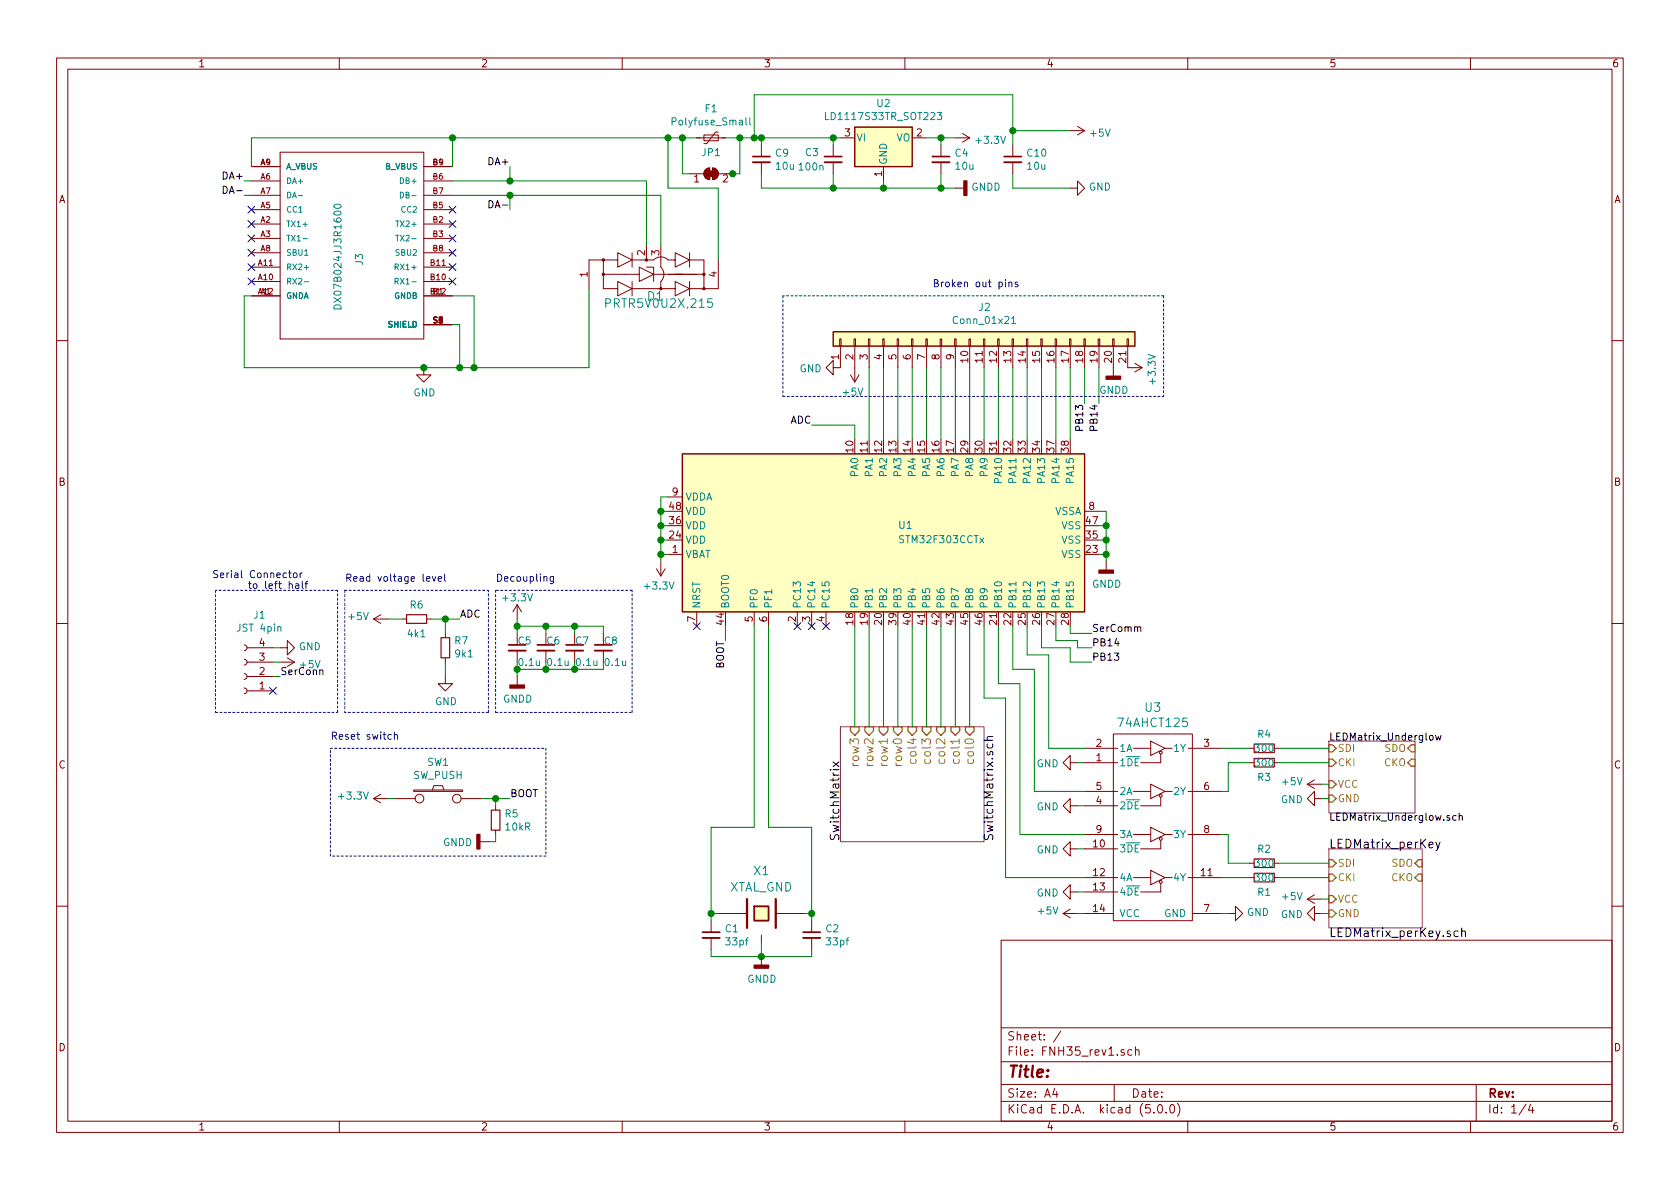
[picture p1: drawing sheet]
<svg xmlns="http://www.w3.org/2000/svg" width="297mm" height="210mm" viewBox="0 0 297 210" stroke-linecap="round" stroke-linejoin="round" font-family="sans-serif">
<defs><g id="words">
<text font-size="2.8" fill="#840000" x="178" y="190.5">Title:</text>
<g font-size="2.1" fill="#008484">
<text x="114.5" y="53.2">D1</text>
<text x="107.6" y="54.4">PRTR5V0U2X,215</text>
<text x="202.5" y="125.9">U3</text>
<text x="197.9" y="128.6">74AHCT125</text>
<text x="133.3" y="154.8">X1</text>
<text x="128.9" y="157.7">XTAL_GND</text>
</g>
<g font-size="2.1" fill="#848400">
<text x="151.9" y="135.2" transform="rotate(-90 151.9 135.2)">row3</text>
<text x="154.4" y="135.2" transform="rotate(-90 154.4 135.2)">row2</text>
<text x="157" y="135.2" transform="rotate(-90 157 135.2)">row1</text>
<text x="159.5" y="135.2" transform="rotate(-90 159.5 135.2)">row0</text>
<text x="162.1" y="134.5" transform="rotate(-90 162.1 134.5)">col4</text>
<text x="164.6" y="134.5" transform="rotate(-90 164.6 134.5)">col3</text>
<text x="167.1" y="134.5" transform="rotate(-90 167.1 134.5)">col2</text>
<text x="169.7" y="134.5" transform="rotate(-90 169.7 134.5)">col1</text>
<text x="172.2" y="134.5" transform="rotate(-90 172.2 134.5)">col0</text>
</g>
<g font-size="2.1">
<text x="148.4" y="148.8" transform="rotate(-90 148.4 148.8)">SwitchMatrix</text>
<text x="175.6" y="148.8" transform="rotate(-90 175.6 148.8)">SwitchMatrix.sch</text>
<text x="234.9" y="150">LEDMatrix_perKey</text>
<text x="234.9" y="165.7">LEDMatrix_perKey.sch</text>
</g>
<g font-size="2.1" fill="#840000">
<text x="178" y="184">Sheet: /</text>
<text x="178" y="186.7">File: FNH35_rev1.sch</text>
<text x="178" y="196.9">KiCad E.D.A. kicad (5.0.0)</text>
<text x="178" y="194.1">Size: A4</text>
<text x="200" y="194.1">Date:</text>
<text x="263" y="194.1">Rev:</text>
<text x="263" y="196.9">Id: 1/4</text>
</g>
<g font-size="1.8" fill="#840000">
<text x="35" y="11.9">1</text>
<text x="85" y="11.9">2</text>
<text x="135" y="11.9">3</text>
<text x="185" y="11.9">4</text>
<text x="235" y="11.9">5</text>
<text x="285" y="11.9">6</text>
<text x="149.4" y="24.1">3</text>
<text x="162.1" y="24.1">2</text>
<text x="10.4" y="35.9">A</text>
<text x="122.7" y="32.3">1</text>
<text x="127.8" y="32.3">2</text>
<text x="156" y="31.2" transform="rotate(-90 156 31.2)">1</text>
<text x="285.4" y="35.9">A</text>
<text x="114" y="45.2" transform="rotate(-90 114 45.2)">2</text>
<text x="116.6" y="45.2" transform="rotate(-90 116.6 45.2)">3</text>
<text x="103.9" y="49" transform="rotate(-90 103.9 49)">1</text>
<text x="126.7" y="49" transform="rotate(-90 126.7 49)">4</text>
<text x="148.3" y="63.6" transform="rotate(-90 148.3 63.6)">1</text>
<text x="150.9" y="63.6" transform="rotate(-90 150.9 63.6)">2</text>
<text x="153.4" y="63.6" transform="rotate(-90 153.4 63.6)">3</text>
<text x="156" y="63.6" transform="rotate(-90 156 63.6)">4</text>
<text x="158.5" y="63.6" transform="rotate(-90 158.5 63.6)">5</text>
<text x="161" y="63.6" transform="rotate(-90 161 63.6)">6</text>
<text x="163.6" y="63.6" transform="rotate(-90 163.6 63.6)">7</text>
<text x="166.1" y="63.6" transform="rotate(-90 166.1 63.6)">8</text>
<text x="168.7" y="63.6" transform="rotate(-90 168.7 63.6)">9</text>
<text x="171.2" y="64.1" transform="rotate(-90 171.2 64.1)">10</text>
<text x="173.7" y="64.1" transform="rotate(-90 173.7 64.1)">11</text>
<text x="176.3" y="64.1" transform="rotate(-90 176.3 64.1)">12</text>
<text x="178.8" y="64.1" transform="rotate(-90 178.8 64.1)">13</text>
<text x="181.4" y="64.1" transform="rotate(-90 181.4 64.1)">14</text>
<text x="183.9" y="64.1" transform="rotate(-90 183.9 64.1)">15</text>
<text x="186.4" y="64.1" transform="rotate(-90 186.4 64.1)">16</text>
<text x="189" y="64.1" transform="rotate(-90 189 64.1)">17</text>
<text x="191.5" y="64.1" transform="rotate(-90 191.5 64.1)">18</text>
<text x="194.1" y="64.1" transform="rotate(-90 194.1 64.1)">19</text>
<text x="196.6" y="64.1" transform="rotate(-90 196.6 64.1)">20</text>
<text x="199.1" y="64.1" transform="rotate(-90 199.1 64.1)">21</text>
<text x="150.9" y="80" transform="rotate(-90 150.9 80)">10</text>
<text x="153.4" y="80" transform="rotate(-90 153.4 80)">11</text>
<text x="156" y="80" transform="rotate(-90 156 80)">12</text>
<text x="158.5" y="80" transform="rotate(-90 158.5 80)">13</text>
<text x="161" y="80" transform="rotate(-90 161 80)">14</text>
<text x="163.6" y="80" transform="rotate(-90 163.6 80)">15</text>
<text x="166.1" y="80" transform="rotate(-90 166.1 80)">16</text>
<text x="168.7" y="80" transform="rotate(-90 168.7 80)">17</text>
<text x="171.2" y="80" transform="rotate(-90 171.2 80)">29</text>
<text x="173.7" y="80" transform="rotate(-90 173.7 80)">30</text>
<text x="176.3" y="80" transform="rotate(-90 176.3 80)">31</text>
<text x="178.8" y="80" transform="rotate(-90 178.8 80)">32</text>
<text x="181.4" y="80" transform="rotate(-90 181.4 80)">33</text>
<text x="183.9" y="80" transform="rotate(-90 183.9 80)">34</text>
<text x="186.4" y="80" transform="rotate(-90 186.4 80)">37</text>
<text x="189" y="80" transform="rotate(-90 189 80)">38</text>
<text x="10.4" y="85.9">B</text>
<text x="118.9" y="87.6">9</text>
<text x="285.4" y="85.9">B</text>
<text x="118.4" y="95.2">24</text>
<text x="118.4" y="92.7">36</text>
<text x="118.4" y="90.2">48</text>
<text x="192.1" y="95.2">35</text>
<text x="192.1" y="92.7">47</text>
<text x="192.6" y="90.2">8</text>
<text x="118.9" y="97.8">1</text>
<text x="192.1" y="97.8">23</text>
<text x="122.9" y="110" transform="rotate(-90 122.9 110)">7</text>
<text x="128" y="110.4" transform="rotate(-90 128 110.4)">44</text>
<text x="133.1" y="110" transform="rotate(-90 133.1 110)">5</text>
<text x="135.6" y="110" transform="rotate(-90 135.6 110)">6</text>
<text x="140.7" y="110" transform="rotate(-90 140.7 110)">2</text>
<text x="143.3" y="110" transform="rotate(-90 143.3 110)">3</text>
<text x="145.8" y="110" transform="rotate(-90 145.8 110)">4</text>
<text x="150.9" y="110.4" transform="rotate(-90 150.9 110.4)">18</text>
<text x="153.4" y="110.4" transform="rotate(-90 153.4 110.4)">19</text>
<text x="156" y="110.4" transform="rotate(-90 156 110.4)">20</text>
<text x="158.5" y="110.4" transform="rotate(-90 158.5 110.4)">39</text>
<text x="161" y="110.4" transform="rotate(-90 161 110.4)">40</text>
<text x="163.6" y="110.4" transform="rotate(-90 163.6 110.4)">41</text>
<text x="166.1" y="110.4" transform="rotate(-90 166.1 110.4)">42</text>
<text x="168.7" y="110.4" transform="rotate(-90 168.7 110.4)">43</text>
<text x="171.2" y="110.4" transform="rotate(-90 171.2 110.4)">45</text>
<text x="173.7" y="110.4" transform="rotate(-90 173.7 110.4)">46</text>
<text x="176.3" y="110.4" transform="rotate(-90 176.3 110.4)">21</text>
<text x="178.8" y="110.4" transform="rotate(-90 178.8 110.4)">22</text>
<text x="181.4" y="110.4" transform="rotate(-90 181.4 110.4)">25</text>
<text x="183.9" y="110.4" transform="rotate(-90 183.9 110.4)">26</text>
<text x="186.4" y="110.4" transform="rotate(-90 186.4 110.4)">27</text>
<text x="189" y="110.4" transform="rotate(-90 189 110.4)">28</text>
<text x="45.9" y="119.4">2</text>
<text x="45.9" y="116.8">3</text>
<text x="45.9" y="114.3">4</text>
<text x="45.9" y="121.9">1</text>
<text x="10.4" y="135.9">C</text>
<text x="193.8" y="134.6">1</text>
<text x="193.8" y="132.1">2</text>
<text x="212.9" y="132.1">3</text>
<text x="285.4" y="135.9">C</text>
<text x="193.8" y="142.2">4</text>
<text x="193.8" y="139.7">5</text>
<text x="212.9" y="139.7">6</text>
<text x="193.3" y="149.9">10</text>
<text x="193.8" y="147.3">9</text>
<text x="212.9" y="147.3">8</text>
<text x="193.3" y="154.9">12</text>
<text x="212.4" y="154.9">11</text>
<text x="193.3" y="157.5">13</text>
<text x="193.3" y="161.3">14</text>
<text x="212.9" y="161.3">7</text>
<text x="10.4" y="185.9">D</text>
<text x="285.4" y="185.9">D</text>
<text x="35" y="199.9">1</text>
<text x="85" y="199.9">2</text>
<text x="135" y="199.9">3</text>
<text x="185" y="199.9">4</text>
<text x="235" y="199.9">5</text>
<text x="285" y="199.9">6</text>
</g>
<g font-size="1.8" fill="#008484">
<text x="119.2" y="22.2">Polyfuse_Small</text>
<text x="124.7" y="19.9">F1</text>
<text x="146.5" y="21.2">LD1117S33TR_SOT223</text>
<text x="155.1" y="18.9">U2</text>
<text x="124.2" y="27.6">JP1</text>
<text x="137.2" y="27.7">C9</text>
<text x="142.4" y="27.6">C3</text>
<text x="151.4" y="25">VI</text>
<text x="156.8" y="29.2" transform="rotate(-90 156.8 29.2)">GND</text>
<text x="158.5" y="25">VO</text>
<text x="168.9" y="27.7">C4</text>
<text x="172.7" y="25.4">+3.3V</text>
<text x="181.7" y="27.7">C10</text>
<text x="192.9" y="24.2">+5V</text>
<text x="137.3" y="30">10u 100n</text>
<text x="169" y="30">10u</text>
<text x="171.8" y="33.7">GNDD</text>
<text x="181.7" y="30">10u</text>
<text x="192.5" y="33.7">GND</text>
<text x="64.2" y="46.8" transform="rotate(-90 64.2 46.8)">J3</text>
<text x="60.4" y="53.8" transform="rotate(-90 60.4 53.8)">DX07B024JJ3R1600</text>
<text x="168.9" y="57.3">Conn_01x21</text>
<text x="173.1" y="55">J2</text>
<text x="141.4" y="65.8">GND</text>
<text x="73.1" y="70.1">GND</text>
<text x="149.1" y="70">+5V</text>
<text x="194.4" y="69.6">GNDD</text>
<text x="204.3" y="67.7" transform="rotate(-90 204.3 67.7)">+3.3V</text>
<text x="121.2" y="88.5">VDDA</text>
<text x="151.8" y="84.2" transform="rotate(-90 151.8 84.2)">PA0</text>
<text x="154.3" y="84.2" transform="rotate(-90 154.3 84.2)">PA1</text>
<text x="156.8" y="84.2" transform="rotate(-90 156.8 84.2)">PA2</text>
<text x="159.4" y="84.2" transform="rotate(-90 159.4 84.2)">PA3</text>
<text x="161.9" y="84.2" transform="rotate(-90 161.9 84.2)">PA4</text>
<text x="164.5" y="84.2" transform="rotate(-90 164.5 84.2)">PA5</text>
<text x="167" y="84.2" transform="rotate(-90 167 84.2)">PA6</text>
<text x="169.5" y="84.2" transform="rotate(-90 169.5 84.2)">PA7</text>
<text x="172.1" y="84.2" transform="rotate(-90 172.1 84.2)">PA8</text>
<text x="174.6" y="84.2" transform="rotate(-90 174.6 84.2)">PA9</text>
<text x="177.2" y="85.2" transform="rotate(-90 177.2 85.2)">PA10</text>
<text x="179.7" y="85.2" transform="rotate(-90 179.7 85.2)">PA11</text>
<text x="182.2" y="85.2" transform="rotate(-90 182.2 85.2)">PA12</text>
<text x="184.8" y="85.2" transform="rotate(-90 184.8 85.2)">PA13</text>
<text x="187.3" y="85.2" transform="rotate(-90 187.3 85.2)">PA14</text>
<text x="189.9" y="85.2" transform="rotate(-90 189.9 85.2)">PA15</text>
<text x="121.2" y="93.6">VDD</text>
<text x="121.2" y="91.1">VDD</text>
<text x="159" y="93.5">U1</text>
<text x="186.4" y="91.1">VSSA</text>
<text x="187.7" y="93.6">VSS</text>
<text x="121.2" y="98.7">VBAT</text>
<text x="121.2" y="96.1">VDD</text>
<text x="159.3" y="96.1">STM32F303CCTx</text>
<text x="187.7" y="98.7">VSS</text>
<text x="187.7" y="96.1">VSS</text>
<text x="72.5" y="107.6">R6</text>
<text x="89.1" y="106.3">+3.3V</text>
<text x="114.1" y="104.3">+3.3V</text>
<text x="123.8" y="107.7" transform="rotate(-90 123.8 107.7)">NRST</text>
<text x="128.9" y="107.7" transform="rotate(-90 128.9 107.7)">BOOT0</text>
<text x="134" y="107.7" transform="rotate(-90 134 107.7)">PF0</text>
<text x="136.5" y="107.7" transform="rotate(-90 136.5 107.7)">PF1</text>
<text x="141.6" y="107.7" transform="rotate(-90 141.6 107.7)">PC13</text>
<text x="144.1" y="107.7" transform="rotate(-90 144.1 107.7)">PC14</text>
<text x="146.7" y="107.7" transform="rotate(-90 146.7 107.7)">PC15</text>
<text x="151.8" y="107.7" transform="rotate(-90 151.8 107.7)">PB0</text>
<text x="154.3" y="107.7" transform="rotate(-90 154.3 107.7)">PB1</text>
<text x="156.8" y="107.7" transform="rotate(-90 156.8 107.7)">PB2</text>
<text x="159.4" y="107.7" transform="rotate(-90 159.4 107.7)">PB3</text>
<text x="161.9" y="107.7" transform="rotate(-90 161.9 107.7)">PB4</text>
<text x="164.5" y="107.7" transform="rotate(-90 164.5 107.7)">PB5</text>
<text x="167" y="107.7" transform="rotate(-90 167 107.7)">PB6</text>
<text x="169.5" y="107.7" transform="rotate(-90 169.5 107.7)">PB7</text>
<text x="172.1" y="107.7" transform="rotate(-90 172.1 107.7)">PB8</text>
<text x="174.6" y="107.7" transform="rotate(-90 174.6 107.7)">PB9</text>
<text x="177.2" y="107.7" transform="rotate(-90 177.2 107.7)">PB10</text>
<text x="179.7" y="107.7" transform="rotate(-90 179.7 107.7)">PB11</text>
<text x="182.2" y="107.7" transform="rotate(-90 182.2 107.7)">PB12</text>
<text x="184.8" y="107.7" transform="rotate(-90 184.8 107.7)">PB13</text>
<text x="187.3" y="107.7" transform="rotate(-90 187.3 107.7)">PB14</text>
<text x="189.9" y="107.7" transform="rotate(-90 189.9 107.7)">PB15</text>
<text x="193.1" y="103.9">GNDD</text>
<text x="42.2" y="111.7">JST 4pin</text>
<text x="44.9" y="109.4">J1</text>
<text x="61.7" y="109.6">+5V</text>
<text x="72.2" y="112.7">4k1</text>
<text x="80.4" y="113.9">R7</text>
<text x="91.6" y="114">C5</text>
<text x="96.7" y="114">C6</text>
<text x="101.8" y="114">C7</text>
<text x="106.9" y="114">C8</text>
<text x="52.8" y="115">GND</text>
<text x="53.2" y="118.2">+5V</text>
<text x="80.6" y="116.3">9k1</text>
<text x="76.9" y="124.7">GND</text>
<text x="89" y="124.3">GNDD</text>
<text x="222.4" y="130.5">R4</text>
<text x="73.1" y="137.7">SW_PUSH</text>
<text x="75.6" y="135.4">SW1</text>
<text x="183.3" y="135.7">GND</text>
<text x="197.9" y="135.5">1DE</text>
<text x="197.9" y="133">1A</text>
<text x="207.6" y="133">1Y</text>
<text x="222" y="135.6">300</text>
<text x="222" y="133">300</text>
<text x="60.1" y="141.4">+3.3V</text>
<text x="183.3" y="143.3">GND</text>
<text x="197.9" y="143.1">2DE</text>
<text x="197.9" y="140.6">2A</text>
<text x="207.6" y="140.6">2Y</text>
<text x="222.4" y="138.1">R3</text>
<text x="226.5" y="142">GND</text>
<text x="226.8" y="138.9">+5V</text>
<text x="78.3" y="149.6">GNDD</text>
<text x="89.3" y="144.5">R5</text>
<text x="89.5" y="146.9">10kR</text>
<text x="197.9" y="148.2">3A</text>
<text x="207.6" y="148.2">3Y</text>
<text x="183.3" y="150.9">GND</text>
<text x="197.9" y="150.7">3DE</text>
<text x="197.9" y="155.8">4A</text>
<text x="207.6" y="155.8">4Y</text>
<text x="222" y="155.9">300</text>
<text x="222" y="153.3">300</text>
<text x="222.4" y="150.8">R2</text>
<text x="183.3" y="158.5">GND</text>
<text x="183.6" y="161.7">+5V</text>
<text x="197.9" y="158.4">4DE</text>
<text x="220.5" y="162">GND</text>
<text x="222.4" y="158.4">R1</text>
<text x="226.8" y="159.2">+5V</text>
<text x="128.3" y="164.9">C1</text>
<text x="128.5" y="167.2">33pf</text>
<text x="146" y="164.9">C2</text>
<text x="146.3" y="167.2">33pf</text>
<text x="197.9" y="162.2">VCC</text>
<text x="205.9" y="162.2">GND</text>
<text x="226.5" y="162.4">GND</text>
<text x="132.1" y="173.8">GNDD</text>
</g>
<g font-size="1.8">
<text x="86.6" y="29.2">DA+</text>
<text x="39.6" y="31.7">DA+</text>
<text x="40" y="34.3">DA-</text>
<text x="87" y="36.8">DA-</text>
<text x="139.7" y="74.9">ADC</text>
<text x="191.5" y="75.8" transform="rotate(-90 191.5 75.8)">PB13</text>
<text x="194.1" y="75.8" transform="rotate(-90 194.1 75.8)">PB14</text>
<text x="81.3" y="109.2">ADC</text>
<text x="193" y="111.8">SerComm</text>
<text x="49.5" y="119.4">SerConn</text>
<text x="128" y="118.4" transform="rotate(-90 128 118.4)">BOOT</text>
<text x="193" y="114.3">PB14</text>
<text x="193" y="116.8">PB13</text>
<text x="234.9" y="131">LEDMatrix_Underglow</text>
<text x="90.2" y="141">BOOT</text>
<text x="234.9" y="145.1">LEDMatrix_Underglow.sch</text>
</g>
<g font-size="1.8" fill="#0000c2">
<text x="166.9" y="50.8">Broken out pins</text>
<text x="40" y="102.2">Serial Connector</text>
<text x="46.2" y="104.1">to left half</text>
<text x="61" y="102.9">Read voltage level</text>
<text x="87.6" y="102.9">Decoupling</text>
<text x="58.4" y="130.8">Reset switch</text>
</g>
<g font-size="1.8" fill="#008400">
<text x="91.8" y="117.8">0.1u</text>
<text x="96.9" y="117.8">0.1u</text>
<text x="102" y="117.8">0.1u</text>
<text x="107.1" y="117.8">0.1u</text>
</g>
<g font-size="1.8" fill="#848400">
<text x="236.5" y="133">SDI</text>
<text x="236.5" y="135.5">CKI</text>
<text x="244.7" y="135.5">CKO</text>
<text x="244.8" y="133">SDO</text>
<text x="236.5" y="139.3">VCC</text>
<text x="236.5" y="141.9">GND</text>
<text x="236.5" y="153.3">SDI</text>
<text x="236.5" y="155.8">CKI</text>
<text x="246" y="155.8">CKO</text>
<text x="246.1" y="153.3">SDO</text>
<text x="236.5" y="159.6">VCC</text>
<text x="236.5" y="162.2">GND</text>
</g>
<g font-size="1.4" fill="#840000">
<text x="46.1" y="29.2">A4</text>
<text x="47" y="29.2">9</text>
<text x="76.6" y="29.2">B4</text>
<text x="77.5" y="29.2">9</text>
<text x="46.1" y="31.7">A6</text>
<text x="46.1" y="34.3">A7</text>
<text x="76.6" y="34.3">B7</text>
<text x="76.6" y="31.7">B6</text>
<text x="46.1" y="39.4">A2</text>
<text x="46.1" y="41.9">A3</text>
<text x="46.1" y="36.8">A5</text>
<text x="76.6" y="36.8">B5</text>
<text x="76.6" y="41.9">B3</text>
<text x="76.6" y="39.4">B2</text>
<text x="45.7" y="47">A11</text>
<text x="46.1" y="44.4">A8</text>
<text x="76.2" y="47">B11</text>
<text x="76.6" y="44.4">B8</text>
<text x="45.7" y="49.5">A10</text>
<text x="46.1" y="52.1">A1</text>
<text x="76.2" y="49.5">B10</text>
<text x="76.6" y="52.1">B1</text>
<text x="76.6" y="57.1">S1</text>
<text x="77.6" y="57.1">2</text>
</g>
<g font-size="1.4" fill="#008484">
<text x="50.5" y="30">A_VBUS</text>
<text x="68.2" y="30">B_VBUS</text>
<text x="50.5" y="32.5">DA+</text>
<text x="50.5" y="35">DA-</text>
<text x="71" y="32.5">DB+</text>
<text x="71.4" y="35">DB-</text>
<text x="50.5" y="40.1">TX1+</text>
<text x="50.5" y="37.6">CC1</text>
<text x="70.5" y="40.1">TX2+</text>
<text x="71.1" y="37.6">CC2</text>
<text x="50.5" y="42.7">TX1-</text>
<text x="50.5" y="45.2">SBU1</text>
<text x="50.5" y="47.7">RX2+</text>
<text x="70.1" y="45.2">SBU2</text>
<text x="70.3" y="47.7">RX1+</text>
<text x="70.8" y="42.7">TX2-</text>
<text x="50.5" y="52.8">GNDA</text>
<text x="50.5" y="50.3">RX2-</text>
<text x="69.7" y="52.8">GNDB</text>
<text x="70.7" y="50.3">RX1-</text>
<text x="68.7" y="57.9">SHIELD</text>
</g>
</g></defs>
<g fill="none" stroke="#840000" stroke-width=".18">
<path d="M10 10.3h277v189.9h-277zM12 12.2h273v186.1h-273zM60 10.3v1.9M110 10.3v1.9M160 10.3v1.9M210 10.3v1.9M260 10.3v1.9M44.4 39.6h5.1M44.4 29.5h5.1M44.4 37.1h5.1M44.4 32h5.1M44.4 34.5h5.1"/>
<path d="M49.5 26.9h25.4v33h-25.4zM74.9 39.6h5.1M74.9 29.5h5.1M74.9 37.1h5.1M74.9 32h5.1M74.9 34.5h5.1M121.9 30.7h2.6M123.2 24.4h5.1M124.5 23.9h2.5v1h-2.5zM124.7 30.1l.4-.3 .4-.1v2a1.03 1.03 0 0 1-.9-.5 1.03 1.03 0 0 1 .1-1.1zM126 29.7a1.02 1.02 0 0 1 1 1 1.02 1.02 0 0 1-1 1zM127 23.4h-.5l-1.5 2h-.5"/>
<path d="M127 30.7h2.5M134.6 25.6v2.1M134.6 28.7v2M147.3 25.6v2.1M147.3 28.7v2M148.6 24.4h2.5M156.2 29.5v2.5M161.3 24.4h2.5M166.4 25.6v2.1M166.4 28.7v2M168.9 24.4h2.5M168.9 33.3h1.5"/>
<path d="M170.2 23.6l1.2 .8M171.4 24.4l-1.2 .7M179.1 25.6v2.1M179.1 28.7v2M189.2 33.3h1.3v-1.3l1.3 1.3-1.3 1.2v-1.2M189.2 23.1h2.6M190.5 22.3l1.3 .8M191.8 23.1l-1.3 .8M44.4 52.3h5.1M44.4 42.2h5.1M44.4 44.7h5.1M44.4 49.8h5.1"/>
<path d="M44.4 47.2h5.1M47.6 51.1l.4-.1 .2 .3-.7 .7h.7M74.9 52.3h5.1M74.9 42.2h5.1M74.9 44.7h5.1M74.9 49.8h5.1M74.9 47.2h5.1M74.9 57.4h5.1M78.2 51.1l.3-.1 .2 .3-.6 .7h.6M106.7 46v5h2.5v-1.2l2.6 1.2-2.6 1.3v-1.3M106.7 46h2.5v-1.3l2.6 1.3-2.6 1.2v-1.2M106.7 48.5h6.3v-1.3l2.6 1.3-2.6 1.3v-1.3"/>
<path d="M106.7 46h-2.6v5M111.8 46h3.8a1.78 1.78 0 0 1 2.5 0h1.3v-1.3l2.5 1.3-2.5 1.2v-1.2M111.8 44.7v2.5M111.8 49.8v2.5M111.8 51h2.5M114.3 47.2h1.3v2.6M114.3 43.4v2.6M115.6 48.5h3.8M116.8 43.4v3.8a1.78 1.78 0 0 1 0 2.6v1.2h2.6v-1.2l2.5 1.2-2.5 1.3v-1.3M118.1 48.5h6.4M121.9 46h2.6v5h2.5v-5M121.9 51h2.6"/>
<path d="M121.9 44.7v2.5M121.9 49.8v2.5M148.5 59.9h.2v1.3h-.2zM151 59.9h.3v1.3h-.3zM153.5 59.9h.3v1.3h-.3zM156.1 59.9h.2v1.3h-.2zM158.6 59.9h.3v1.3h-.3zM161.2 59.9h.2v1.3h-.2zM163.7 59.9h.3v1.3h-.3zM166.2 59.9h.3v1.3h-.3zM168.8 59.9h.2v1.3h-.2zM171.3 59.9h.3v1.3h-.3z"/>
<path d="M173.9 59.9h.2v1.3h-.2zM176.4 59.9h.3v1.3h-.3zM178.9 59.9h.3v1.3h-.3zM181.5 59.9h.2v1.3h-.2zM184 59.9h.3v1.3h-.3zM186.6 59.9h.2v1.3h-.2zM189.1 59.9h.3v1.3h-.3zM191.6 59.9h.3v1.3h-.3zM194.2 59.9h.2v1.3h-.2zM196.7 59.9h.3v1.3h-.3zM199.3 59.9h.2v1.3h-.2zM10 60.2h2"/>
<path d="M74.9 65v1.3h1.3l-1.3 1.3-1.2-1.3h1.2M148.6 61.2v3.8h-1.3v1.3l-1.3-1.3 1.3-1.3v1.3M150.4 66.3l.7 1.3M151.1 61.2v6.4M151.9 66.3l-.8 1.3M153.7 61.2v3.8M156.2 61.2v3.8M158.7 61.2v3.8M161.3 61.2v3.8M163.8 61.2v3.8M166.4 61.2v3.8M168.9 61.2v3.8"/>
<path d="M171.4 61.2v3.8M174 61.2v3.8M176.5 61.2v3.8M179.1 61.2v3.8M181.6 61.2v3.8M184.1 61.2v3.8M186.7 61.2v3.8M189.2 61.2v3.8M191.8 61.2v3.8M194.3 61.2v3.8M196.8 61.2v5.3M199.4 61.2v3.8h2.5"/>
<path d="M200.7 64.3l1.2 .7M201.9 65l-1.2 .8M285 60.2h2M116.8 99.3v2.5M118.1 98h2.5M118.1 87.9h2.5M191.8 90.4h2.5M195.6 99.3v1.5M10 110.3h2M43.2 114l.3 .2 .2 .2-.1 .5-.4 .2M43.2 116.6l.3 .1 .2 .3-.1 .4-.4 .2M43.2 119.1l.3 .1 .2 .3-.1 .5-.4 .1"/>
<path d="M43.7 114.5h4.6M43.7 117.1h4.6M43.7 119.6h4.6M49.5 114.5h1.3v-1.2l1.3 1.2-1.3 1.3v-1.3M49.5 117.1h2.6M50.8 116.3l1.3 .8M52.1 117.1l-1.3 .8M66 109.5l1.3 .7M66 109.5h2.6M67.3 108.7l-1.3 .8M71.1 109.5h.8M75.4 109.5h.8"/>
<path d="M78.7 119.6v1.3h1.3l-1.3 1.3-1.2-1.3h1.2M78.7 112v.8M78.7 116.3v.8M91.4 106.9v2.6M91.4 112v2M91.4 115.1v2M91.4 119.6v1.6M91.4 106.9l-.7 1.3M91.4 106.9l.8 1.3M96.5 112v2M96.5 115.1v2M101.6 112v2"/>
<path d="M101.6 115.1v2M106.7 112v2M106.7 115.1v2M116.1 100.6l.7 1.2M117.6 100.6l-.8 1.2M123.2 108.2v2.5M133.3 108.2v2.5M135.9 108.2v2.5M141 108.2v2.5M143.5 108.2v2.5M146 108.2v2.5M285 110.3h2"/>
<path d="M43.2 121.7l.3 .1 .2 .3-.1 .4-.4 .2M43.7 122.2h4.6M73.2 139.7h8.6v.2h-8.6zM76.5 139.7l.2-.8h1.5l.3 .8M189.2 134.9v-1.3l-1.2 1.3 1.2 1.2v-1.2h1.3M191.8 139.9h5.8M191.8 134.9h5.8M191.8 132.3h5.8M196.8 129.8h14v33h-14zM200.4 139.9h3.1M200.4 132.3h3.1M203.5 138.7l2.5 1.2-2.5 1.3z"/>
<path d="M203.5 131.1l2.5 1.2-2.5 1.3zM205.2 133.3v1.6h-3.5M206 139.9h1.3M206 132.3h1.3M210.1 139.9h5.8M210.1 132.3h5.8M221 134.9h.7M221 132.3h.7M225.3 134.9h.8M225.3 132.3h.8M231.1 138.7l1.3 .7M231.1 138.7h2.6"/>
<path d="M232.4 137.9l-1.3 .8M66 141.2h2.6M66 141.2l1.3 .8M67.3 140.5l-1.3 .7M69.8 141.2h3.6M81.5 141.2h3.6M84.8 148.8h1.6M87.6 142.5v.8M87.6 146.8v.8M189.2 157.7v-1.2l-1.2 1.2 1.2 1.3v-1.3h1.3M189.2 150.1v-1.3l-1.2 1.3 1.2 1.3v-1.3h1.3M189.2 142.5v-1.3l-1.2 1.3 1.2 1.3v-1.3h1.3"/>
<path d="M191.8 157.7h5.8M191.8 155.2h5.8M191.8 150.1h5.8M191.8 147.6h5.8M191.8 142.5h5.8M200.4 155.2h3.1M200.4 147.6h3.1M203.5 153.9l2.5 1.3-2.5 1.3zM203.5 146.3l2.5 1.3-2.5 1.2zM205.2 156.2v1.5h-3.5M205.2 148.6v1.5h-3.5M205.2 141v1.5h-3.5"/>
<path d="M206 155.2h1.3M206 147.6h1.3M210.1 155.2h5.8M210.1 147.6h5.8M221 155.2h.7M221 152.6h.7M225.3 155.2h.8M225.3 152.6h.8M231.1 159l1.3 .8M231.1 159h2.6M232.4 141.2v-1.3l-1.3 1.3 1.3 1.3v-1.3h1.3M232.4 158.2l-1.3 .8"/>
<path d="M10 160.2h2M125.7 162.8v2M125.7 165.9v2M127 161.5h5.1M134.6 165.3v1.3M134.6 169.2v1.5M137.2 161.5h5M143.5 162.8v2M143.5 165.9v2M177 166.3h108v32h-108zM188 161.5h2.5M188 161.5l1.2 .8"/>
<path d="M189.2 160.8l-1.2 .7M191.8 161.5h5M210.8 161.5h5.1M217.2 161.5h1.2v-1.2l1.3 1.2-1.3 1.3v-1.3M232.4 161.5v-1.2l-1.3 1.2 1.3 1.3v-1.3h1.3M285 160.2h2M60 198.3v1.9M110 198.3v1.9M160 198.3v1.9M177 194.8h108M177 191.8h108M177 187.8h108"/>
<path d="M177 181.8h108M186.5 192.5l-.4 1h1M186.8 193v1M187.6 182.3l-1.3 2M197 191.8v3M198.8 185.7l-.4-.1-.2 .2 .1 .2 .5 .2v.3h-.6M200.1 185.7l-.4-.1-.3 .3 .1 .6 .2 .1 .4-.1M200.8 185.7l.2-.1 .3 .1 .1 .9M200.8 185.1v1.5M204 196.7v.1M204.8 195.5l.4-.2a.94 .94 0 0 1 0 1.5 .79 .79 0 0 1-.4-1.3zM206.2 196.7v.1"/>
<path d="M207 195.4l.3-.1a.94 .94 0 0 1 0 1.5 .82 .82 0 0 1-.3-1.4zM208.2 195.1a1.71 1.71 0 0 1 0 2.3M210 198.3v1.9M260 198.3v1.9M261 191.8v6.5M269.8 195.2l-1.2 2M270.6 195.2l-.3 1.1h.9M271 195.8v1"/>
<circle cx="106.7" cy="46" r=".2"/>
<circle cx="106.7" cy="48.5" r=".2"/>
<circle cx="106.7" cy="46" r=".15"/>
<circle cx="106.7" cy="48.5" r=".15"/>
<circle cx="114.3" cy="46" r=".2"/>
<circle cx="114.3" cy="46" r=".15"/>
<circle cx="116.8" cy="51" r=".2"/>
<circle cx="124.5" cy="48.5" r=".2"/>
<circle cx="124.5" cy="51" r=".2"/>
<circle cx="124.5" cy="51" r=".15"/>
<circle cx="124.5" cy="48.5" r=".15"/>
<circle cx="205.2" cy="133.1" r=".25"/>
<circle cx="74.2" cy="141.2" r=".76"/>
<circle cx="80.8" cy="141.2" r=".76"/>
<circle cx="205.2" cy="148.3" r=".25"/>
<circle cx="205.2" cy="156" r=".25"/>
<circle cx="205.2" cy="140.7" r=".25"/>
</g>
<path d="M148.6 128.5h25.4v20.3h-25.4zM234.9 131.1h15.3v12.7h-15.3zM234.9 150.1h16.6v14h-16.6z" fill="none" stroke="#840084" stroke-width=".18"/>
<g fill="none" stroke="#000" stroke-width=".18">
<path d="M39.5 32.9a.64 .64 0 0 1 .7 .7 .64 .64 0 0 1-.7 .6zM86.5 35.5a.64 .64 0 0 1 .7 .6 .64 .64 0 0 1-.7 .6zM56.5 118.6l.2-.1h.3l.1 .8M201.1 111l.2-.2 .3 .1 .1 .8M146.8 136.1h.1M147.3 134.7l1 .9M148.3 134.7l-1 .9M174 130.9h1.5M174.6 131.5l-.1 .5 .3 .3h.4l.3-.2v-.6M175.5 130.2h-.8a.39 .39 0 0 0 0 .7M252.9 130.1l.3-.1 .1 .2v.6l-.3 .1-.3-.2zM253.8 130l.3 .9 .2-.6 .3 .6 .2-.9"/>
<path d="M253.9 148.9l.4 1M254.6 148.9l-.5 1.4-.2 .1M257.5 144.3l-.4-.1-.3 .2 .2 .6h.5M258 144.3l.2-.1 .3 .1v.8M258 143.8v1.3M257.8 164.7l-.4-.1-.3 .1v.8a.48 .48 0 0 0 .7 .1M258.4 164.7l.3-.1 .3 .1 .1 .9M258.4 164.1v1.5"/>
</g>
<g fill="none" stroke="#848400" stroke-width=".25">
<path d="M150.4 128.5h1.5v.8l-.8 .7-.7-.7zM152.9 128.5h1.5v.8l-.7 .7-.8-.7zM155.4 128.5h1.6v.8l-.8 .7-.8-.7zM158 128.5h1.5v.8l-.8 .7-.7-.7zM160.5 128.5h1.6v.8l-.8 .7-.8-.7zM163.1 128.5h1.5v.8l-.8 .7-.7-.7zM165.6 128.5h1.5v.8l-.7 .7-.8-.7zM168.1 128.5h1.6v.8l-.8 .7-.8-.7zM170.7 128.5h1.5v.8l-.8 .7-.7-.7zM234.9 131.7h.7l.6 .6-.6 .7h-.7zM234.9 134.2h.7l.6 .7-.6 .6h-.7zM234.9 138h.7l.6 .7-.6 .6h-.7z"/>
<path d="M249.6 131.7h.6v1.3h-.6l-.7-.7zM249.6 134.2h.6v1.3h-.6l-.7-.6zM234.9 152h.7l.6 .6-.6 .7h-.7zM234.9 154.6h.7l.6 .6-.6 .6h-.7zM234.9 158.4h.7l.6 .6-.6 .6h-.7zM234.9 140.6h.7l.6 .6-.6 .7h-.7zM250.2 155.2l.6-.6h.7v1.2h-.7zM250.8 152h.7v1.3h-.7l-.6-.7zM234.9 160.9h.7l.6 .6-.6 .7h-.7z"/>
</g>
<g fill="#ffffc2" stroke="#ffffc2" stroke-width=".18">
<path d="M120.6 80.3h71.2v27.9h-71.2z"/>
<path d="M133.3 160.3h2.6v2.5h-2.6z"/>
<path d="M151.1 22.5h10.2v7h-10.2z"/>
<path d="M147.3 58.7h53.4v2.5h-53.4z"/>
</g>
<path d="M151.1 22.5h10.2v7h-10.2zM147.3 58.7h53.4v2.5h-53.4zM120.6 80.3h71.2v27.9h-71.2z" fill="none" stroke="#840000" stroke-width=".25"/>
<g fill="none" stroke="#008484" stroke-width=".18">
<path d="M145.9 19.9v1.3h.7M165.7 19.9h.8l-.4 .5 .3 .1v.6l-.5 .1-.2-.2M52.7 34.6h.8M59.1 36.3a.83 .83 0 0 1 1.2 .1 .67 .67 0 0 1-.6 .5 .67 .67 0 0 1-.7-.5zM70 39.1h.5M70.8 34a.51 .51 0 0 1 .6 .5 .51 .51 0 0 1-.6 .5zM131.9 20.8v1.1l.2 .2M132.6 20.8v1.1l.1 .2M53.6 42.2h.7M53.8 49.8h.8M53.8 47.3h.8M59.2 54a.66 .66 0 0 1 .8-.1 .66 .66 0 0 1 .3 .7h-1.3z"/>
<path d="M69.8 47.2h.5l.1-.4-.6-.1v1M69.8 49.8l.5-.1 .1-.4-.6-.1v1M70 41.6h.5M70.1 49.8l.3 .4M70.3 41.6v1M178.9 56.3l.3-.3v1.2M178.9 57.2h.7M49.1 110.9l.2-.1h.3l.1 .8M179.6 102.9v.7"/>
</g>
<path d="M133.1 27.7h3M145.8 27.7h3M164.8 27.7h3.1M177.5 27.7h3.1M89.9 114h3.1M95 114h3M100.1 114h3M105.2 114h3M124.2 164.8h3.1M133.3 160.3h2.6v2.5h-2.6zM142 164.8h3" fill="none" stroke="#840000" stroke-width=".3"/>
<path d="M132.1 159v5.1M137.2 159v5.1" fill="none" stroke="#840000" stroke-width=".41"/>
<path d="M133.1 28.7h3M145.8 28.7h3M164.8 28.7h3.1M177.5 28.7h3.1M89.9 115.1h3.1M95 115.1h3M100.1 115.1h3M105.2 115.1h3M124.2 165.9h3.1M142 165.9h3" fill="none" stroke="#840000" stroke-width=".33"/>
<g fill="none" stroke="#008400" stroke-width=".18">
<path d="M43.2 32h1.2M43.2 34.5h1.2M80 34.5h36.8v8.9M80 24.4v5.1M80 32h34.3v11.4M90.2 29.5v2.5M90.2 34.5v2.6M118.1 24.4v8.9h8.9v12.7M120.6 24.4v6.3h1.3M123.2 24.4h-78.8v5.1M128.3 24.4h20.3M130.8 24.4v6.3h-2.5"/>
<path d="M133.3 24.4v-7.6h45.8v8.8M134.6 24.4v1.2M134.6 30.7v2.6h34.3M147.3 24.4v1.2M147.3 30.7v2.6M156.2 32v1.3M163.8 24.4h5.1M166.4 24.4v1.2M166.4 30.7v2.6M179.1 30.7v2.6h10.1M179.1 23.1h10.1M80 52.3h3.8v12.7"/>
<path d="M80 57.4h1.3v7.6M104.1 51v14h-60.9v-12.7h1.2M143.5 75.2h7.6v2.5M153.7 65v12.7M156.2 65v12.7M158.7 65v12.7M161.3 65v12.7M163.8 65v12.7M166.4 65v12.7M168.9 65v12.7M171.4 65v12.7M174 65v12.7"/>
<path d="M176.5 65v12.7M179.1 65v12.7M181.6 65v12.7M184.1 65v12.7M186.7 65v12.7M189.2 65v12.7M191.8 65v6.4M194.3 65v6.4M116.8 98h1.3M116.8 95.5h1.3M116.8 93h1.3M116.8 90.4h1.3"/>
<path d="M118.1 87.9h-1.3v11.4M194.3 98h1.3M194.3 95.5h1.3M194.3 93h1.3M194.3 90.4h1.3v8.9M48.3 114.5h1.2M48.3 117.1h1.2M48.3 119.6h1.2M68.6 109.5h2.5M76.2 109.5h5.1M78.7 109.5v2.5M78.7 117.1v2.5"/>
<path d="M91.4 110.7h15.3v1.3M91.4 109.5v2.5M96.5 110.7v1.3M101.6 110.7v1.3M106.7 118.4h-15.3v1.2M128.3 110.7v2.6M133.3 110.7v35.6h-7.6v16.5M135.9 110.7v35.6h7.6v16.5M151.1 110.7v17.8M153.7 110.7v17.8M156.2 110.7v17.8M158.7 110.7v17.8"/>
<path d="M161.3 110.7v17.8M163.8 110.7v17.8M166.4 110.7v17.8M168.9 110.7v17.8M171.4 110.7v17.8M174 110.7v12.7h3.8v31.8h14M176.5 110.7v10.2h3.8v26.7h11.5M179.1 110.7v7.7h3.8v21.5h8.9M181.6 110.7v5.1h3.8v16.5h6.4M184.1 110.7v3.8h5.1v2.6h3.8M186.7 110.7v2.6h3.8v1.2h2.5M189.2 110.7v1.3h3.8"/>
<path d="M190.5 134.9h1.3M215.9 132.3h5.1M221 134.9h-3.8v5h-1.3M226.1 134.9h8.8M226.1 132.3h8.8M233.7 138.7h1.2M68.6 141.2h1.2M85.1 141.2h5.1M87.6 141.2v1.3M87.6 147.6v1.2h-1.2M190.5 142.5h1.3M190.5 150.1h1.3"/>
<path d="M190.5 157.7h1.3M215.9 155.2h5.1M215.9 147.6h1.3v5h3.8M226.1 155.2h8.8M226.1 152.6h8.8M233.7 141.2h1.2M233.7 159h1.2M125.7 167.9v1.3h17.8v-1.3M125.7 161.5h1.3M134.6 166.6v2.6M142.2 161.5h1.3M190.5 161.5h1.3"/>
<path d="M215.9 161.5h1.3M233.7 161.5h1.2"/>
</g>
<g fill="#008400" stroke="#008400" stroke-width=".25">
<circle cx="134.6" cy="169.2" r=".51"/>
<circle cx="125.7" cy="161.5" r=".51"/>
<circle cx="143.5" cy="161.5" r=".51"/>
<circle cx="74.9" cy="65" r=".51"/>
<circle cx="166.4" cy="24.4" r=".51"/>
<circle cx="156.2" cy="33.3" r=".51"/>
<circle cx="166.4" cy="33.3" r=".51"/>
<circle cx="116.8" cy="95.5" r=".51"/>
<circle cx="116.8" cy="93" r=".51"/>
<circle cx="116.8" cy="90.4" r=".51"/>
<circle cx="116.8" cy="98" r=".51"/>
<circle cx="195.6" cy="95.5" r=".51"/>
<circle cx="195.6" cy="93" r=".51"/>
<circle cx="195.6" cy="98" r=".51"/>
<circle cx="87.6" cy="141.2" r=".51"/>
<circle cx="91.4" cy="110.7" r=".51"/>
<circle cx="91.4" cy="118.4" r=".51"/>
<circle cx="96.5" cy="118.4" r=".51"/>
<circle cx="96.5" cy="110.7" r=".51"/>
<circle cx="101.6" cy="118.4" r=".51"/>
<circle cx="101.6" cy="110.7" r=".51"/>
<circle cx="147.3" cy="24.4" r=".51"/>
<circle cx="134.6" cy="24.4" r=".51"/>
<circle cx="147.3" cy="33.3" r=".51"/>
<circle cx="133.4" cy="24.4" r=".51"/>
<circle cx="179.1" cy="23.1" r=".51"/>
<circle cx="78.7" cy="109.5" r=".51"/>
<circle cx="81.3" cy="65" r=".51"/>
<circle cx="80" cy="24.4" r=".51"/>
<circle cx="90.2" cy="32" r=".51"/>
<circle cx="83.8" cy="65" r=".51"/>
<circle cx="118.1" cy="24.4" r=".51"/>
<circle cx="90.2" cy="34.5" r=".51"/>
<circle cx="130.8" cy="24.4" r=".51"/>
<circle cx="120.7" cy="24.4" r=".51"/>
<circle cx="129.5" cy="30.7" r=".51"/>
</g>
<path d="M71.9 108.7h3.5v1.5h-3.5zM78 112.8h1.5v3.5h-1.5zM221.7 134.1h3.6v1.5h-3.6zM221.7 131.6h3.6v1.5h-3.6zM86.9 143.3h1.5v3.5h-1.5zM221.7 154.4h3.6v1.6h-3.6zM221.7 151.9h3.6v1.5h-3.6z" fill="none" stroke="#840000" stroke-width=".2"/>
<g fill="#840000" stroke="#840000" stroke-width=".25">
<path d="M170.4 32h.5v2.5h-.5z"/>
<path d="M194.3 100.8h2.5v.5h-2.5z"/>
<path d="M133.3 170.7h2.6v.5h-2.6z"/>
<path d="M90.2 121.2h2.5v.5h-2.5z"/>
<path d="M84.3 147.6h.5v2.5h-.5z"/>
<path d="M195.6 66.5h2.5v.6h-2.5z"/>
</g>
<g fill="none" stroke="#0000c2" stroke-width=".18" stroke-dasharray=".4 .4">
<path d="M138.4 52.3v17.8M205.7 52.3v17.8M205.7 52.3h-67.3M138.4 70.1h67.3M38.1 104.4v21.6M59.7 104.4h-21.6M61 104.4h25.4M61 104.4v21.6M87.6 104.4v21.6M111.8 104.4h-24.2M38.1 126h21.6M58.4 132.3h38.1"/>
<path d="M59.7 126v-21.6M86.4 126h-25.4M86.4 126v-21.6M87.6 126h24.2M96.5 132.3v19.1M111.8 126v-21.6M58.4 151.4v-19.1M96.5 151.4h-38.1"/>
</g>
<g fill="none" stroke="#0000c2" stroke-width=".18">
<path d="M165.2 50.1l.5-.1 .2-.2-.1-.2-.6-.2v1.3h.5l.2-.1v-.3l-.3-.2M180 49.9h-.3l-.2 .2v.1l.5 .2v.3h-.5M38.5 101l-.5-.1-.2 .1v.4l.6 .2 .1 .3-.2 .3-.5-.1M39 101.7l.6-.1-.1-.2-.3-.1-.2 .2v.6h.5M43.9 103.2h.5M44.1 102.8v1.1l.3 .2M44.9 103.3l.3-.1 .2 .1-.1 .7-.3 .1-.2-.3zM75.4 102.4l.6-.1v-.3l-.4-.1-.2 .2 .1 .6h.5M76.5 101.9l.3 .9 .2-.9M77.5 102.4l.6-.1-.1-.3-.4-.1-.1 .2v.6h.5M78.6 101.5v1.1l.2 .2M97.9 101.9v1.1l-.3 .2-.3-.1"/>
<path d="M97.9 102l-.4-.1-.2 .3 .1 .5h.5M69.2 129.9h-.4l-.2 .2 .1 .6h.5M69.7 130l.2-.1h.3l.1 .8M69.7 129.5v1.2"/>
</g>
<g fill="none" stroke="#000084" stroke-width=".18">
<path d="M43.8 36.5l1.3 1.2M43.8 39l1.3 1.2M45.1 36.5l-1.3 1.2M45.1 39l-1.3 1.2M79.4 36.5l1.2 1.2M79.4 39l1.2 1.2M80.6 36.5l-1.2 1.2M80.6 39l-1.2 1.2M43.8 41.5l1.3 1.3M43.8 44.1l1.3 1.2M43.8 46.6l1.3 1.2M43.8 49.2l1.3 1.2"/>
<path d="M45.1 41.5l-1.3 1.3M45.1 44.1l-1.3 1.2M45.1 46.6l-1.3 1.2M45.1 49.2l-1.3 1.2M79.4 41.5l1.2 1.3M79.4 44.1l1.2 1.2M79.4 49.2l1.2 1.2M79.4 46.6l1.2 1.2M80.6 41.5l-1.2 1.3M80.6 44.1l-1.2 1.2M80.6 49.2l-1.2 1.2M80.6 46.6l-1.2 1.2"/>
<path d="M122.6 110.1l1.2 1.2M123.8 110.1l-1.2 1.2M140.4 110.1l1.2 1.2M141.6 110.1l-1.2 1.2M142.9 110.1l1.2 1.2M144.1 110.1l-1.2 1.2M145.4 110.1l1.3 1.2M146.7 110.1l-1.3 1.2M47.7 121.6l1.2 1.2M48.9 121.6l-1.2 1.2"/>
</g>
<g fill="#840000" stroke="#840000" stroke-width=".18">
<path d="M124.7 30.1l.4-.3 .4-.1v2a1.03 1.03 0 0 1-.9-.5 1.03 1.03 0 0 1 .1-1.1z"/>
<path d="M126 29.7a1.02 1.02 0 0 1 1 1 1.02 1.02 0 0 1-1 1z"/>
<path d="M125.2 30.2h1v1h-1z"/>
</g>
<use href="#words"/>
</svg>
